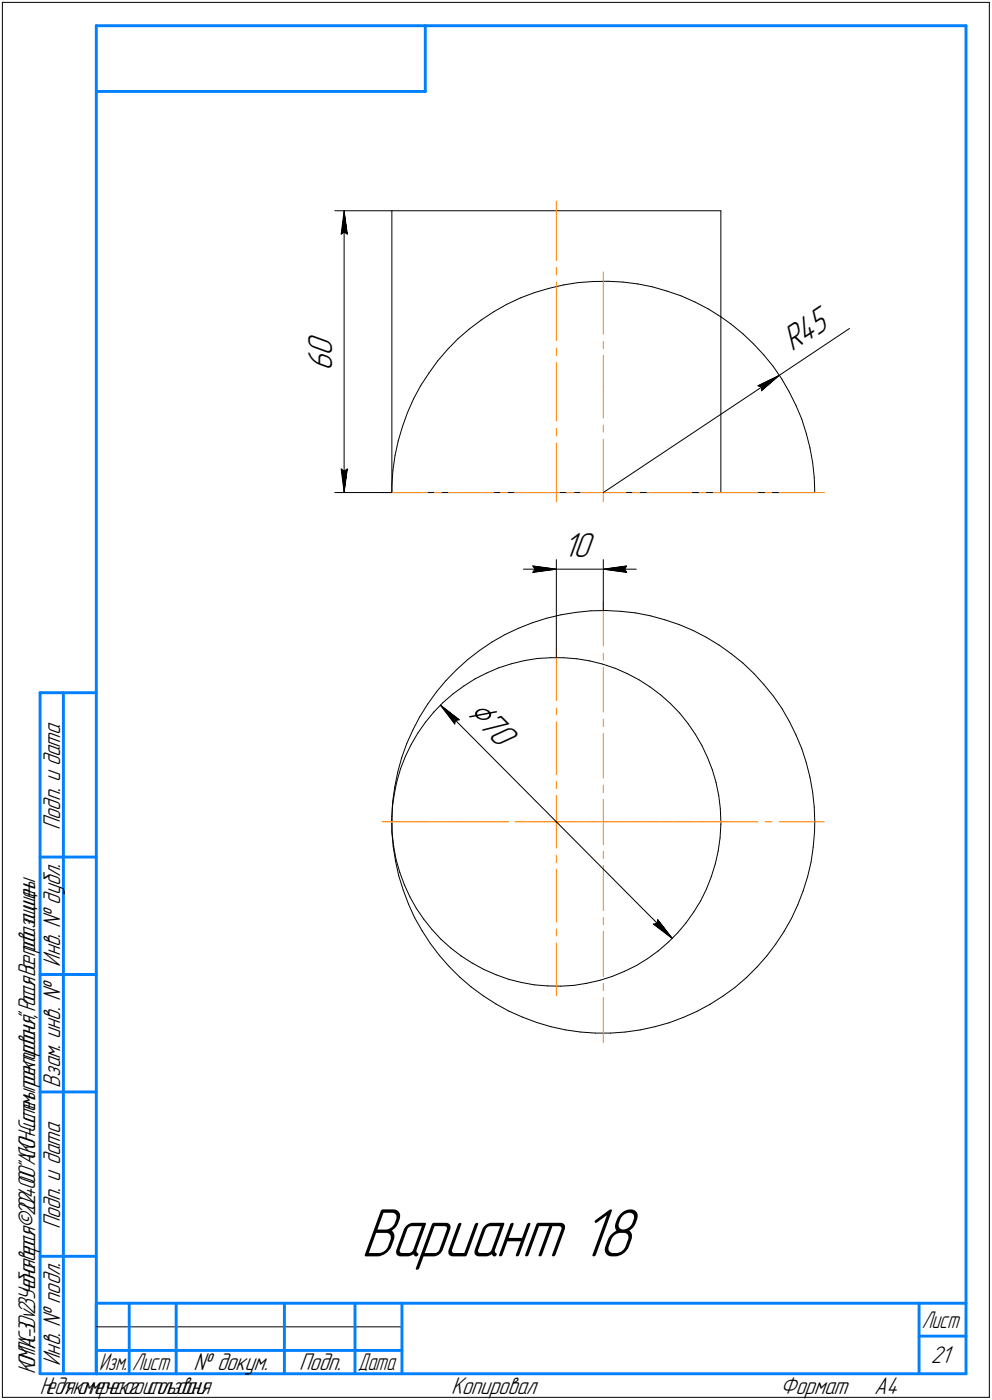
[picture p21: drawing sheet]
<svg xmlns="http://www.w3.org/2000/svg" width="211mm" height="298mm" viewBox="0 0 211 298" stroke-linecap="round" stroke-linejoin="round" font-family="sans-serif">
<defs><g id="words">
<text font-size="15.6" x="76.8" y="267.5">Вариант 18</text>
<text font-size="8.5" x="99.1" y="151.9" transform="rotate(45 99.1 151.9)">⌀70</text>
<g font-size="7.8">
<text x="70.7" y="75.8" transform="rotate(-90 70.7 75.8)">0</text>
<text x="168.5" y="75" transform="rotate(-34 168.5 75)">R45</text>
<text x="70.7" y="79" transform="rotate(-90 70.7 79)">6</text>
<text x="119.8" y="118.6">10</text>
</g>
<g font-size="5.5">
<text x="12.8" y="176.7" transform="rotate(-90 12.8 176.7)">Подп. и дата</text>
<text x="12.8" y="205.8" transform="rotate(-90 12.8 205.8)">Инв. № дубл.</text>
<text x="12.8" y="231.6" transform="rotate(-90 12.8 231.6)">Взам. инв. №</text>
<text x="12.8" y="261.7" transform="rotate(-90 12.8 261.7)">Подп. и дата</text>
<text x="12.8" y="290.8" transform="rotate(-90 12.8 290.8)">Инв. № подл.</text>
<text x="41.2" y="291.8">№ докум.</text>
<text x="63.6" y="291.8">Подп.</text>
<text x="198" y="290.3">21</text>
<text x="96" y="296.8">Копировал</text>
<text x="166" y="296.8">Формат</text>
<text x="186" y="296.8">A4</text>
</g>
<g font-size="5.4">
<text x="196.1" y="282.8">Лист</text>
<text x="7.5" y="292.5" transform="rotate(-90 7.5 292.5)">КОМПАС-3Dv23Учебнаяверсия©2024ООО&quot;АСКОН-Системыпроектирования&quot;,Россия.Всеправазащищены.</text>
<text x="21.1" y="291.8">Изм.</text>
<text x="28.1" y="291.8">Лист</text>
<text x="76.1" y="291.8">Дата</text>
<text x="8.5" y="296.7">Недлякоммерческогоиспользования</text>
</g>
</g></defs>
<g fill="none" stroke="#000" stroke-width=".21">
<path d="M.5 .5v297zM.5 .5h210zM210.5 .5v297zM71.2 44.9h12.2zM72.6 49.8l.6-.4zM73.2 44.9l.7 4.9zM73.2 49.4l.7 .4zM73.2 44.9l-.6 4.9zM73.2 44.9v60zM83.4 44.9h70zM83.4 44.9v60zM126.2 59.9h3.2z"/>
<path d="M129.4 59.9l3.1 .2zM153.4 44.9v22.6zM91.3 79.4l-1.8 2.7zM93.1 76.8l-1.8 2.6zM95.2 74.4l-2.1 2.4zM97.4 72.1l2.5-2.1zM97.4 72.1l-2.2 2.3zM99.9 70l2.5-1.9zM102.4 68.1l2.6-1.7zM105 66.4l2.8-1.6zM107.8 64.8l2.9-1.4zM110.7 63.4l3-1.1z"/>
<path d="M113.7 62.3l3-.9zM116.7 61.4l3.1-.7zM119.8 60.7l3.2-.5zM123 60.2l3.2-.3zM132.5 60.1l3.2 .4zM135.7 60.5l3.1 .6zM138.8 61.1l3.1 .9zM141.9 62l3 1zM144.9 63l2.9 1.3zM147.8 64.3l2.9 1.5zM150.7 65.8l2.7 1.7zM153.4 67.5l2.2 1.5z"/>
<path d="M153.4 67.5v37.4zM155.6 69l2.4 2.1zM158 71.1l2.4 2.2zM160.4 73.3l2.1 2.3zM162.5 75.6l2 2.5zM164.5 78.1l1.8 2.6zM165.8 79.9l14.9-10zM72.6 99.9l.6 5zM72.6 99.9l.6 .5zM73.9 99.9l-.7 5zM84 97l-.4 3.1zM84.7 93.9l-.7 3.1z"/>
<path d="M85.6 90.8l-.9 3.1zM86.7 87.8l-1.1 3zM88 84.9l-1.3 2.9zM89.5 82.1l-1.5 2.8zM161.3 82.1l.8 .3zM161.3 82.1l4.5-2.2zM162 83.2l3.8-3.3zM162.1 82.4l-.1 .8zM166.3 80.7l1.6 2.8zM167.9 83.5l1.4 2.8zM169.3 86.3l1.3 2.9zM170.6 89.2l.9 3.1z"/>
<path d="M171.5 92.3l.8 3.1zM172.3 95.4l.6 3.1zM172.9 98.5l.3 3.2zM71.2 104.9h12.2zM73.2 100.4l.7-.5zM83.4 103.3v1.6zM83.4 104.9h70zM83.6 100.1l-.2 3.2zM118.4 119.2v20.8zM128.4 119.2v10.8zM128.4 104.9l37.4-25zM153.4 104.9h19.9z"/>
<path d="M173.2 101.7l.1 3.2zM102 138.5l2.6-1.8zM104.6 136.7l2.8-1.6zM107.4 135.1l2.9-1.3zM110.3 133.8l3-1.2zM111.4 121.2h7zM113.3 132.6l3-1zM113.3 120.5l5.1 .7zM113.3 120.5l.5 .7zM113.3 121.9l5.1-.7zM113.8 121.2l-.5 .7zM116.3 131.6l3.1-.7z"/>
<path d="M118.4 121.2h10zM119.4 130.9l3.1-.5zM122.5 130.4l3.2-.4zM125.7 130h3.2zM128.4 121.2l4.9 .7zM128.4 121.2l4.9-.7zM128.4 121.2h7zM128.9 130l3.2 .2zM132.1 130.2l3.1 .3zM132.9 121.2l.4 .7zM133.3 120.5l-.4 .7zM135.2 130.5l3.2 .6z"/>
<path d="M138.4 131.1l3 .9zM141.4 132l3.1 1zM144.5 133l2.9 1.2zM147.4 134.2l2.9 1.5zM150.3 135.7l2.7 1.6zM153 137.3l2.6 1.9zM155.6 139.2l2.4 2zM86.5 158.3l-1 3zM87.5 158.5l-1.3 2.5zM87.8 155.4l-1.3 2.9zM88.9 156.1l-1.4 2.4zM89.3 152.6l-1.5 2.8z"/>
<path d="M90.5 153.8l-1.6 2.3zM91 149.9l-1.7 2.7zM92.3 151.6l-1.8 2.2zM92.9 147.3l-1.9 2.6zM93.7 150.1l4 3.1zM93.7 150.1l3 4zM93.7 150.1l49.3 49.7zM94.3 149.6l2.1-1.9zM94.3 149.6l-2 2zM94.9 144.9l-2 2.4zM96.4 147.7l2.3-1.6zM96.9 153.4l.8-.2z"/>
<path d="M96.9 153.4l-.2 .7zM97.1 142.6l2.4-2.2zM97.1 142.6l-2.2 2.3zM98.7 146.1l2.3-1.5zM99.5 140.4l2.5-1.9zM101 144.6l2.5-1.3zM103.5 143.3l2.6-1.1zM106.1 142.2l2.7-.9zM108.8 141.3l2.7-.6zM111.5 140.7l2.8-.5zM114.3 140.2l2.8-.2zM117.1 140h2.8z"/>
<path d="M119.9 140l2.8 .3zM122.7 140.3l2.8 .4zM125.5 140.7l2.7 .7zM128.2 141.4l2.7 .9zM130.9 142.3l2.5 1.1zM133.4 143.4l2.5 1.3zM135.9 144.7l2.4 1.5zM138.3 146.2l2.2 1.7zM140.5 147.9l2.1 1.9zM142.6 149.8l2 2zM144.6 151.8l1.8 2.2zM146.4 154l1.5 2.4z"/>
<path d="M147.9 156.4l1.5 2.4zM149.4 158.8l1.1 2.5zM158 141.2l2.4 2.2zM160.4 143.4l2.1 2.3zM162.5 145.7l2 2.5zM164.5 148.2l1.8 2.6zM166.3 150.8l1.6 2.8zM167.9 153.6l1.4 2.9zM169.3 156.5l1.3 2.9zM170.6 159.4l.9 3zM83.4 174.7v2.8zM83.4 173.8v3.3z"/>
<path d="M83.4 177.1l.3 3.1zM83.4 177.5l.4 2.8zM83.5 171.9l-.1 2.8zM83.5 170.7l-.1 3.1zM83.9 169.1l-.4 2.8zM84 167.5l-.5 3.2zM84.4 166.3l-.5 2.8zM84.6 164.4l-.6 3.1zM85.2 163.6l-.8 2.7zM85.5 161.3l-.9 3.1zM86.2 161l-1 2.6zM150.5 161.3l1.1 2.6z"/>
<path d="M151.6 163.9l.7 2.7zM152.3 166.6l.6 2.8zM152.9 169.4l.3 2.8zM153.2 178.4l-.4 2.8zM153.2 172.2l.2 2.8zM153.4 175.6l-.2 2.8zM153.4 175v.6zM171.5 162.4l.8 3.1zM172.3 165.5l.6 3.2zM172.9 168.7l.3 3.1zM173.2 171.8l.1 3.2zM173.3 177.2l-.3 3.2z"/>
<path d="M173.3 175v2.2zM83.7 180.2l.5 3.2zM83.8 180.3l.5 2.7zM84.2 183.4l.6 3.1zM84.3 183l.8 2.8zM84.8 186.5l1 3zM85.1 185.8l.9 2.6zM85.8 189.5l1.1 3zM86 188.4l1.2 2.6zM86.9 192.5l1.3 2.9zM87.2 191l1.4 2.4zM88.2 195.4l1.6 2.8z"/>
<path d="M88.6 193.4l1.5 2.3zM89.8 198.2l1.8 2.7zM90.1 195.7l1.8 2.2zM91.9 197.9l1.9 2.1zM93.8 200l2.1 1.8zM139 196.8l4 3zM139 196.8l.8-.1zM139.9 195.8l-.1 .9zM139.9 195.8l3.1 4zM146 196.5l-1.8 2.1zM147.6 194.2l-1.6 2.3zM149.1 191.8l-1.5 2.4z"/>
<path d="M150.3 189.3l-1.2 2.5zM151.3 186.7l-1 2.6zM152.2 184l-.9 2.7zM152.8 181.2l-.6 2.8zM166.8 198.3l-1.8 2.7zM168.4 195.6l-1.6 2.7zM169.7 192.6l-1.3 3zM170.9 189.7l-1.2 2.9zM171.8 186.7l-.9 3zM172.6 183.6l-.8 3.1zM173 180.4l-.4 3.2zM91.6 200.9l1.9 2.5z"/>
<path d="M93.5 203.4l2.1 2.4zM95.6 205.8l2.2 2.3zM95.9 201.8l2.2 1.7zM97.8 208.1l2.4 2zM98.1 203.5l2.4 1.6zM100.2 210.1l2.6 1.9zM100.5 205.1l2.5 1.3zM102.8 212l2.7 1.8zM103 206.4l2.6 1.1zM105.5 213.8l2.8 1.5zM105.6 207.5l2.6 1zM108.2 208.5l2.7 .7z"/>
<path d="M108.3 215.3l2.9 1.3zM110.9 209.2l2.8 .5zM111.2 216.6l3 1.1zM113.7 209.7l2.7 .2zM114.2 217.7l3 .9zM116.4 209.9l2.9 .1zM117.2 218.6l3.1 .7zM119.3 210l2.8-.2zM120.3 219.3l3.2 .4zM122.1 209.8l2.8-.4zM123.5 219.7l3.2 .3zM124.9 209.4l2.7-.7z"/>
<path d="M126.7 220h3.2zM127.6 208.7l2.7-.8zM129.9 220l3.1-.3zM130.3 207.9l2.6-1.1zM132.9 206.8l2.5-1.2zM133 219.7l3.2-.4zM135.4 205.6l2.4-1.5zM136.2 219.3l3.1-.7zM137.8 204.1l2.2-1.6zM139.3 218.6l3.1-.8zM140 202.5l2.2-1.9zM142.2 200.6l2-2z"/>
<path d="M142.4 217.8l2.9-1.2zM145.3 216.6l3-1.3zM148.3 215.3l2.8-1.5zM151.1 213.8l2.7-1.7zM153.8 212.1l2.6-1.8zM156.4 210.3l2.4-2.1zM158.8 208.2l2.2-2.3zM163.1 203.5l-2.1 2.4zM165 201l-1.9 2.5zM.5 297.5h210zM20.5 282.5h65z"/>
</g>
<g fill="none" stroke="#ff8000" stroke-width=".21">
<path d="M118.4 42.8v12.6zM118.4 56.9v1.6zM128.4 57.9v13.3zM118.4 60v12.5zM118.4 74.1v1.6zM118.4 77.2v12.5zM128.4 72.7v1.5zM128.4 75.7v6.7zM118.4 91.2v1.7zM118.4 94.3v12.5zM128.4 93.5v13.3zM128.4 90.5v1.5z"/>
<path d="M128.4 82.4v6.6zM81.3 104.9h9.6zM92.4 104.9h1.5zM95.4 104.9h9.6zM106.5 104.9h1.5zM109.5 104.9h9.5zM120.6 104.9h1.5zM123.6 104.9h4.8zM128.4 104.9h4.8zM134.6 104.9h1.5zM137.6 104.9h9.6zM148.7 104.9h1.5z"/>
<path d="M151.7 104.9h9.6zM162.8 104.9h1.5zM165.8 104.9h9.6zM118.4 138v11.2zM128.4 128v9.6zM128.4 139.1v1.4zM118.4 150.7v1.5zM118.4 153.7v11.2zM128.4 142.1v9.5zM128.4 153.1v1.6zM128.4 156.1v9.6zM81.3 175h9.6z"/>
<path d="M81.3 175h11.3zM92.4 175h1.5zM94 175h1.6zM95.4 175h9.6zM97 175h11.3zM106.5 175h1.5zM109.5 175h9.5zM109.7 175h1.6zM112.8 175h5.6zM118.4 175h5.6zM118.4 175v5.6zM118.4 166.4v1.5z"/>
<path d="M118.4 169.4v5.6zM120.6 175h1.5zM123.6 175h4.8zM125.5 175h1.4zM128.4 175h4.8zM128.4 175v4.8zM128.4 167.2v1.5zM128.4 170.2v4.8zM128.5 175h11.1zM134.6 175h1.5zM137.6 175h9.6zM141.2 175h1.4z"/>
<path d="M144.2 175h11.1zM148.7 175h1.5zM151.7 175h9.6zM162.8 175h1.5zM165.8 175h9.6zM118.4 197.8v1.5zM118.4 185.1v11.2zM118.4 182.1v1.5zM128.4 198.3v9.6zM128.4 195.4v1.4zM128.4 184.3v9.5zM128.4 181.3v1.5z"/>
<path d="M118.4 200.8v11.2zM128.4 212.4v9.6zM128.4 209.4v1.5z"/>
</g>
<g fill="#fff" stroke="#fff" stroke-width=".21">
<path d="M165.5 80h.3zM165.2 80h.5zM164.9 80.1h.8zM164.5 80.2h1.2zM164.3 80.2h1.3zM163.9 80.3h1.7zM163.8 80.3h1.8zM163.7 80.4h1.8zM163.6 80.4h1.8zM163.5 80.5h1.9zM163.4 80.5h2zM163.2 80.6h2.1zM163.1 80.7h2.2zM163 80.7h2.3zM162.9 80.8h2.3zM162.8 80.8h2.4zM162.7 80.9h2.5zM162.6 80.9h2.5zM162.4 81h2.7zM162.3 81.1h2.7zM162.2 81.1h2.8zM162.1 81.2h2.9zM162 81.2h2.9zM161.9 81.3h3zM161.8 81.3h3.1zM161.7 81.4h3.1zM161.5 81.4h3.3zM161.4 81.5h3.3zM161.3 81.6h3.3zM161.2 81.6h3.4zM161.1 81.7h3.4zM161 81.7h3.5zM160.9 81.8h3.5zM160.8 81.8h3.6zM160.6 81.9h3.7zM160.5 82h3.7zM160.6 82h3.5zM160.6 82.1h3.5zM160.6 82.1h3.4zM160.7 82.2h3.3zM160.8 82.2h3.1zM160.8 82.3h3.1zM160.8 82.4h2.9zM160.9 82.4h2.8zM160.9 82.5h2.7zM160.9 82.5h2.7zM161 82.6h2.5zM161 82.6h2.5zM161 82.7h2.4zM161.1 82.7h2.2zM161.1 82.8h2.1zM161.1 82.9h2.1zM161.2 82.9h1.9zM161.2 83h1.9zM161.3 83h1.7zM161.3 83.1h1.7zM161.3 83.1h1.6zM161.4 83.2h1.4zM161.4 83.3h1.3zM161.4 83.3h1.3zM161.5 83.4h1.1zM161.5 83.4h1.1zM161.5 83.5h1zM161.6 83.5h.8zM161.7 83.6h.6zM161.7 83.7h.6zM161.7 83.7h.5zM161.8 83.8h.4zM161.8 83.8h.3zM161.8 83.9h.3zM161.9 83.9h.1z"/>
<path d="M174.5 64.3h.1zM174.4 64.4h.2zM174.3 64.5h.4zM174.2 64.5h.5zM174.1 64.6h.7zM174.1 64.6h.7zM174 64.7h.8zM173.9 64.7h1zM173.8 64.8h1.1zM173.7 64.9h1.2zM173.6 64.9h1.4zM173.6 65h1.4zM173.5 65h1.5zM173.4 65.1h1.7zM173.3 65.1h1.8zM173.2 65.2h1.9zM173.1 65.2h2.1zM173.1 65.3h2.2zM172.9 65.4h2.4zM172.9 65.4h2.4zM172.8 65.5h2.6zM172.7 65.5h2.7zM172.6 65.6h2.8zM172.6 65.6h2.9zM172.4 65.7h3.1zM172.4 65.8h3.1zM172.3 65.8h3.3zM172.2 65.9h3.4zM172.1 65.9h3.6zM172 66h3.7zM171.9 66h3.8zM171.9 66.1h3.9zM171.8 66.2h4zM171.7 66.2h4.1zM171.6 66.3h4.3zM171.5 66.3h4.4zM171.4 66.4h4.6zM171.4 66.4h4.6zM171.3 66.5h4.8zM171.2 66.5h4.9zM171.1 66.6h5zM171 66.7h5.2zM170.9 66.7h5.3zM170.9 66.8h5.3zM170.7 66.8h5.6zM170.7 66.9h5.6zM170.6 66.9h5.7zM170.5 67h5.9zM170.4 67.1h6zM170.3 67.1h6.1zM170.2 67.2h6.3zM170.2 67.2h6.4zM170.1 67.3h6.5zM170 67.3h6.6zM170 67.4h6.7zM169.8 67.5h6.9zM169.8 67.5h6.9zM169.7 67.6h7.1zM169.6 67.6h7.2zM169.5 67.7h7.3zM169.4 67.7h7.5zM169.3 67.8h7.6zM169.3 67.8h7.7zM169.2 67.9h7.8zM169.1 68h7.9zM169 68h8.1zM168.9 68.1h8.2zM168.8 68.1h8.3zM168.8 68.2h8.4zM168.7 68.2h8.5zM168.6 68.3h8.7zM168.5 68.4h8.8zM168.4 68.4h8.9zM168.3 68.5h9.1zM168.3 68.5h9.1zM168.1 68.6h9.4zM168.1 68.6h9.4zM168 68.7h9.5zM167.9 68.7h9.7zM167.8 68.8h9.8zM167.8 68.9h9.8zM167.6 68.9h10.1zM167.6 69h10.1zM167.5 69h10.2zM167.4 69.1h10.4zM167.3 69.1h10.6zM167.2 69.2h10.7zM167.1 69.3h10.8zM167.1 69.3h10.9zM167 69.4h11zM166.9 69.4h11.1zM166.8 69.5h11.3zM166.7 69.5h11.4zM166.6 69.6h11.5zM166.6 69.7h11.6zM166.5 69.7h11.7zM166.4 69.8h11.9zM166.3 69.8h12zM166.2 69.9h12.1zM166.1 69.9h12.3zM166.1 70h12.3zM165.9 70h12.5zM165.9 70.1h12.6zM165.8 70.2h12.7zM165.7 70.2h12.8zM165.6 70.3h12.9zM165.6 70.3h12.8zM165.4 70.4h12.9zM165.5 70.4h12.7zM165.6 70.5h12.5zM165.6 70.6h12.4zM165.6 70.6h12.4zM165.7 70.7h12.2zM165.7 70.7h12.1zM165.7 70.8h12zM165.8 70.8h11.8zM165.8 70.9h11.7zM165.8 71h11.7zM165.9 71h11.4zM165.9 71.1h11.4zM165.9 71.1h11.3zM166 71.2h11.1zM166 71.2h11zM166.1 71.3h10.9zM166.1 71.3h10.7zM166.1 71.4h10.7zM166.2 71.5h10.5zM166.2 71.5h10.4zM166.2 71.6h10.3zM166.3 71.6h10.1zM166.3 71.7h10zM166.3 71.7h10zM166.4 71.8h9.8zM166.5 71.9h9.6zM166.5 71.9h9.5zM166.5 72h9.4zM166.6 72h9.2zM166.6 72.1h9.2zM166.6 72.1h9.1zM166.7 72.2h8.9zM166.7 72.2h8.8zM166.7 72.3h8.7zM166.8 72.4h8.5zM166.8 72.4h8.5zM166.8 72.5h8.3zM166.9 72.5h8.2zM166.9 72.6h8.1zM167 72.6h7.9zM167 72.7h7.8zM167 72.8h7.8zM167.1 72.8h7.5zM167.1 72.9h7.5zM167.1 72.9h7.4zM167.2 73h7.2zM167.2 73h7.1zM167.2 73.1h7zM167.3 73.2h6.8zM167.4 73.2h6.7zM167.4 73.3h6.6zM167.4 73.3h6.5zM167.5 73.4h6.3zM167.5 73.4h6.2zM167.5 73.5h6.1zM167.6 73.5h6zM167.6 73.6h5.9zM167.6 73.7h5.8zM167.7 73.7h5.6zM167.7 73.8h5.5zM167.8 73.8h5.3zM167.8 73.9h5.3zM167.8 73.9h5.1zM167.9 74h5zM167.9 74.1h4.9zM167.9 74.1h4.8zM168 74.2h4.6zM168 74.2h4.6zM168 74.3h4.4zM168.1 74.3h4.3zM168.1 74.4h4.2zM168.1 74.5h4.1zM168.2 74.5h3.9zM168.3 74.6h3.7zM168.3 74.6h3.6zM168.3 74.7h3.6zM168.4 74.7h3.4zM168.4 74.8h3.3zM168.4 74.8h3.2zM168.5 74.9h3zM168.5 75h2.9zM168.5 75h2.9zM168.6 75.1h2.7zM168.6 75.1h2.6zM168.7 75.2h2.4zM168.7 75.2h2.3zM168.7 75.3h2.2zM168.8 75.4h2.1zM168.8 75.4h1.9zM168.8 75.5h1.9zM168.9 75.5h1.7zM168.9 75.6h1.6zM168.9 75.6h1.5zM169 75.7h1.3zM169.1 75.7h1.1zM169.1 75.8h1.1zM169.1 75.9h1zM169.2 75.9h.8zM169.2 76h.7zM169.2 76h.6zM169.3 76.1h.4zM169.3 76.1h.4zM169.3 76.2h.3zM169.4 76.3h.1z"/>
<path d="M65.1 70.8h7.1zM65.1 70.8h7.1zM65.1 70.9h7.1zM65.1 71h7.1zM65.1 71h7.1zM65.1 71.1h7.1zM65.1 71.1h7.1zM65.1 71.2h7.1zM65.1 71.2h7.1zM65.1 71.3h7.1zM65.1 71.3h7.1zM65.1 71.4h7.1zM65.1 71.5h7.1zM65.1 71.5h7.1zM65.1 71.6h7.1zM65.1 71.6h7.1zM65.1 71.7h7.1zM65.1 71.7h7.1zM65.1 71.8h7.1zM65.1 71.9h7.1zM65.1 71.9h7.1zM65.1 72h7.1zM65.1 72h7.1zM65.1 72.1h7.1zM65.1 72.1h7.1zM65.1 72.2h7.1zM65.1 72.2h7.1zM65.1 72.3h7.1zM65.1 72.4h7.1zM65.1 72.4h7.1zM65.1 72.5h7.1zM65.1 72.5h7.1zM65.1 72.6h7.1zM65.1 72.6h7.1zM65.1 72.7h7.1zM65.1 72.8h7.1zM65.1 72.8h7.1zM65.1 72.9h7.1zM65.1 72.9h7.1zM65.1 73h7.1zM65.1 73h7.1zM65.1 73.1h7.1zM65.1 73.2h7.1zM65.1 73.2h7.1zM65.1 73.3h7.1zM65.1 73.3h7.1zM65.1 73.4h7.1zM65.1 73.4h7.1zM65.1 73.5h7.1zM65.1 73.5h7.1zM65.1 73.6h7.1zM65.1 73.7h7.1zM65.1 73.7h7.1zM65.1 73.8h7.1zM65.1 73.8h7.1zM65.1 73.9h7.1zM65.1 73.9h7.1zM65.1 74h7.1zM65.1 74.1h7.1zM65.1 74.1h7.1zM65.1 74.2h7.1zM65.1 74.2h7.1zM65.1 74.3h7.1zM65.1 74.3h7.1zM65.1 74.4h7.1zM65.1 74.5h7.1zM65.1 74.5h7.1zM65.1 74.6h7.1zM65.1 74.6h7.1zM65.1 74.7h7.1zM65.1 74.7h7.1zM65.1 74.8h7.1zM65.1 74.8h7.1zM65.1 74.9h7.1zM65.1 75h7.1zM65.1 75h7.1zM65.1 75.1h7.1zM65.1 75.1h7.1zM65.1 75.2h7.1zM65.1 75.2h7.1zM65.1 75.3h7.1zM65.1 75.4h7.1zM65.1 75.4h7.1zM65.1 75.5h7.1zM65.1 75.5h7.1zM65.1 75.6h7.1zM65.1 75.6h7.1zM65.1 75.7h7.1zM65.1 75.7h7.1zM65.1 75.8h7.1zM65.1 75.9h7.1zM65.1 75.9h7.1zM65.1 76h7.1zM65.1 76h7.1zM65.1 76.1h7.1zM65.1 76.1h7.1zM65.1 76.2h7.1zM65.1 76.3h7.1zM65.1 76.3h7.1zM65.1 76.4h7.1zM65.1 76.4h7.1zM65.1 76.5h7.1zM65.1 76.5h7.1zM65.1 76.6h7.1zM65.1 76.7h7.1zM65.1 76.7h7.1zM65.1 76.8h7.1zM65.1 76.8h7.1zM65.1 76.9h7.1zM65.1 76.9h7.1zM65.1 77h7.1zM65.1 77h7.1zM65.1 77.1h7.1zM65.1 77.2h7.1zM65.1 77.2h7.1zM65.1 77.3h7.1zM65.1 77.3h7.1zM65.1 77.4h7.1zM65.1 77.4h7.1zM65.1 77.5h7.1zM65.1 77.6h7.1zM65.1 77.6h7.1zM65.1 77.7h7.1zM65.1 77.7h7.1zM65.1 77.8h7.1zM65.1 77.8h7.1zM65.1 77.9h7.1zM65.1 77.9h7.1zM65.1 78h7.1zM65.1 78.1h7.1zM65.1 78.1h7.1zM65.1 78.2h7.1zM65.1 78.2h7.1zM65.1 78.3h7.1zM65.1 78.3h7.1zM65.1 78.4h7.1zM65.1 78.5h7.1zM65.1 78.5h7.1zM65.1 78.6h7.1zM65.1 78.6h7.1zM65.1 78.7h7.1zM65.1 78.7h7.1zM65.1 78.8h7.1zM65.1 78.9h7.1zM65.1 78.9h7.1z"/>
<path d="M72 99.3h2.5zM72.1 99.4h2.4zM72.1 99.5h2.4zM72.1 99.5h2.4zM72.1 99.6h2.4zM72.1 99.6h2.4zM72.1 99.7h2.4zM72.1 99.7h2.4zM72.1 99.8h2.4zM72.1 99.9h2.3zM72.1 99.9h2.3zM72.1 100h2.3zM72.1 100h2.3zM72.1 100.1h2.3zM72.1 100.1h2.3zM72.1 100.2h2.3zM72.1 100.2h2.3zM72.2 100.3h2.1zM72.2 100.4h2.1zM72.2 100.4h2.1zM72.2 100.5h2.1zM72.2 100.5h2.1zM72.2 100.6h2.1zM72.2 100.6h2.1zM72.2 100.7h2.1zM72.2 100.8h2.1zM72.2 100.8h2.1zM72.2 100.9h2.1zM72.2 100.9h2.1zM72.2 101h2.1zM72.2 101h2.1zM72.2 101.1h2.1zM72.2 101.1h2.1zM72.2 101.2h2zM72.3 101.3h1.9zM72.3 101.3h1.9zM72.3 101.4h1.9zM72.3 101.4h1.9zM72.3 101.5h1.9zM72.3 101.5h1.9zM72.3 101.6h1.9zM72.3 101.7h1.9zM72.4 101.7h1.8zM72.4 101.8h1.8zM72.4 101.8h1.8zM72.4 101.9h1.8zM72.4 101.9h1.8zM72.4 102h1.8zM72.4 102.1h1.8zM72.4 102.1h1.8zM72.4 102.2h1.7zM72.4 102.2h1.7zM72.4 102.3h1.7zM72.4 102.3h1.7zM72.4 102.4h1.7zM72.4 102.4h1.7zM72.4 102.5h1.7zM72.4 102.6h1.7zM72.5 102.6h1.6zM72.5 102.7h1.6zM72.5 102.7h1.6zM72.5 102.8h1.6zM72.5 102.8h1.6zM72.5 102.9h1.6zM72.5 103h1.6zM72.5 103h1.6zM72.5 103.1h1.5zM72.5 103.1h1.5zM72.5 103.2h1.5zM72.6 103.2h1.3zM72.6 103.3h1.3zM72.6 103.3h1.3zM72.6 103.4h1.3zM72.6 103.5h1.2zM72.7 103.5h1.1zM72.7 103.6h1.1zM72.8 103.6h1zM72.8 103.7h1zM72.8 103.7h.9zM72.8 103.8h.9zM72.8 103.9h.9zM72.9 103.9h.8zM72.9 104h.7zM72.9 104h.7zM72.9 104.1h.7zM72.9 104.1h.6zM73 104.2h.5zM73 104.3h.5zM73 104.3h.5zM73 104.4h.4zM73 104.4h.4zM73.1 104.5h.3zM73.1 104.5h.3zM73.1 104.6h.3zM73.2 104.6h.1zM73.2 104.7h.1z"/>
<path d="M73.2 45h.1zM73.2 45.1h.1zM73.1 45.2h.3zM73.1 45.2h.3zM73.1 45.3h.3zM73 45.3h.4zM73 45.4h.5zM73 45.4h.5zM73 45.5h.5zM72.9 45.6h.6zM72.9 45.6h.6zM72.9 45.7h.7zM72.9 45.7h.7zM72.9 45.8h.8zM72.8 45.8h.9zM72.8 45.9h.9zM72.8 45.9h.9zM72.8 46h1zM72.8 46.1h1zM72.7 46.1h1.1zM72.7 46.2h1.1zM72.6 46.2h1.2zM72.6 46.3h1.3zM72.6 46.3h1.3zM72.6 46.4h1.3zM72.6 46.5h1.3zM72.5 46.5h1.5zM72.5 46.6h1.5zM72.5 46.6h1.5zM72.5 46.7h1.6zM72.5 46.7h1.6zM72.5 46.8h1.6zM72.5 46.8h1.6zM72.5 46.9h1.6zM72.5 47h1.6zM72.5 47h1.6zM72.5 47.1h1.6zM72.4 47.1h1.7zM72.4 47.2h1.7zM72.4 47.2h1.7zM72.4 47.3h1.7zM72.4 47.4h1.7zM72.4 47.4h1.7zM72.4 47.5h1.7zM72.4 47.5h1.7zM72.4 47.6h1.8zM72.4 47.6h1.8zM72.4 47.7h1.8zM72.4 47.8h1.8zM72.4 47.8h1.8zM72.4 47.9h1.8zM72.4 47.9h1.8zM72.4 48h1.8zM72.3 48h1.9zM72.3 48.1h1.9zM72.3 48.1h1.9zM72.3 48.2h1.9zM72.3 48.3h1.9zM72.3 48.3h1.9zM72.3 48.4h1.9zM72.3 48.4h1.9zM72.2 48.5h2zM72.2 48.5h2.1zM72.2 48.6h2.1zM72.2 48.7h2.1zM72.2 48.7h2.1zM72.2 48.8h2.1zM72.2 48.8h2.1zM72.2 48.9h2.1zM72.2 48.9h2.1zM72.2 49h2.1zM72.2 49.1h2.1zM72.2 49.1h2.1zM72.2 49.2h2.1zM72.2 49.2h2.1zM72.2 49.3h2.1zM72.2 49.3h2.1zM72.2 49.4h2.1zM72.1 49.4h2.3zM72.1 49.5h2.3zM72.1 49.6h2.3zM72.1 49.6h2.3zM72.1 49.7h2.3zM72.1 49.7h2.3zM72.1 49.8h2.3zM72.1 49.8h2.3zM72.1 49.9h2.4zM72.1 50h2.4zM72.1 50h2.4zM72.1 50.1h2.4zM72.1 50.1h2.4zM72.1 50.2h2.4zM72.1 50.2h2.4zM72.1 50.3h2.4z"/>
<path d="M139.9 195.1h.1zM139.9 195.2h.2zM139.8 195.2h.4zM139.8 195.3h.4zM139.7 195.4h.5zM139.6 195.4h.7zM139.6 195.5h.7zM139.5 195.5h.9zM139.5 195.6h.9zM139.4 195.6h1zM139.4 195.7h1.1zM139.3 195.7h1.2zM139.2 195.8h1.4zM139.2 195.9h1.4zM139.1 195.9h1.6zM139.1 196h1.6zM139 196h1.8zM139 196.1h1.8zM138.9 196.1h1.9zM138.9 196.2h2zM138.8 196.3h2.1zM138.7 196.3h2.3zM138.7 196.4h2.3zM138.6 196.4h2.5zM138.6 196.5h2.5zM138.5 196.5h2.7zM138.5 196.6h2.7zM138.4 196.7h2.8zM138.3 196.7h3zM138.2 196.8h3.1zM138.3 196.8h3zM138.4 196.9h3zM138.5 196.9h2.9zM138.6 197h2.9zM138.6 197h3zM138.7 197.1h2.9zM138.8 197.2h2.8zM138.9 197.2h2.8zM138.9 197.3h2.8zM139 197.3h2.7zM139.1 197.4h2.7zM139.1 197.4h2.7zM139.2 197.5h2.7zM139.3 197.6h2.7zM139.4 197.6h2.6zM139.4 197.7h2.6zM139.5 197.7h2.6zM139.6 197.8h2.5zM139.6 197.8h2.5zM139.7 197.9h2.5zM139.8 198h2.4zM139.9 198h2.4zM139.9 198.1h2.4zM140 198.1h2.4zM140.1 198.2h2.3zM140.2 198.2h2.2zM140.2 198.3h2.2zM140.3 198.3h2.2zM140.4 198.4h2.1zM140.4 198.5h2.1zM140.5 198.5h2zM140.6 198.6h1.9zM140.7 198.6h1.9zM140.7 198.7h1.9zM140.8 198.7h1.8zM140.9 198.8h1.7zM140.9 198.9h1.7zM141.1 198.9h1.6zM141.1 199h1.6zM141.2 199h1.5zM141.2 199.1h1.5zM141.4 199.1h1.3zM141.5 199.2h1.3zM141.7 199.2h1.1zM141.8 199.3h1.1zM142 199.4h.9zM142.1 199.4h.8zM142.2 199.5h.7zM142.4 199.5h.5zM142.5 199.6h.5zM142.6 199.6h.4zM142.8 199.7h.2zM142.9 199.8h.1z"/>
<path d="M93.8 150.2h.1zM93.8 150.3h.2zM93.8 150.3h.3zM93.8 150.4h.5zM93.9 150.4h.5zM93.9 150.5h.6zM93.9 150.5h.8zM93.9 150.6h.9zM93.9 150.7h1zM94 150.7h1.1zM94 150.8h1.2zM94 150.8h1.3zM94 150.9h1.4zM94 150.9h1.6zM94.1 151h1.5zM94.1 151h1.6zM94.1 151.1h1.7zM94.1 151.2h1.7zM94.1 151.2h1.8zM94.2 151.3h1.8zM94.2 151.3h1.9zM94.2 151.4h1.9zM94.3 151.4h1.9zM94.3 151.5h2zM94.3 151.6h2.1zM94.3 151.6h2.1zM94.3 151.7h2.2zM94.4 151.7h2.2zM94.4 151.8h2.2zM94.4 151.8h2.3zM94.4 151.9h2.4zM94.4 151.9h2.5zM94.5 152h2.4zM94.5 152.1h2.5zM94.6 152.1h2.5zM94.7 152.2h2.4zM94.7 152.2h2.6zM94.7 152.3h2.6zM94.8 152.3h2.6zM94.8 152.4h2.6zM94.8 152.5h2.7zM94.9 152.5h2.7zM94.9 152.6h2.7zM95 152.6h2.8zM95 152.7h2.8zM95.1 152.7h2.8zM95.1 152.8h2.8zM95.2 152.9h2.8zM95.2 152.9h2.9zM95.2 153h3zM95.3 153h3zM95.3 153.1h3zM95.3 153.1h3.1zM95.4 153.2h3zM95.4 153.2h3zM95.5 153.3h2.8zM95.5 153.4h2.8zM95.6 153.4h2.6zM95.6 153.5h2.6zM95.7 153.5h2.4zM95.7 153.6h2.3zM95.7 153.6h2.3zM95.8 153.7h2.1zM95.8 153.8h2.1zM95.8 153.8h2zM95.9 153.9h1.9zM96 153.9h1.7zM96 154h1.6zM96 154h1.6zM96.1 154.1h1.4zM96.1 154.1h1.4zM96.2 154.2h1.2zM96.2 154.3h1.2zM96.2 154.3h1.1zM96.3 154.4h1zM96.4 154.4h.8zM96.4 154.5h.7zM96.4 154.5h.7zM96.5 154.6h.5zM96.5 154.7h.5zM96.5 154.7h.4zM96.6 154.8h.3zM96.6 154.8h.2z"/>
<path d="M103.1 148h.1zM103 148.1h.2zM103 148.1h.3zM102.9 148.2h.4zM102.8 148.2h.6zM102.8 148.3h.7zM102.7 148.3h.8zM102.7 148.4h.9zM102.6 148.4h1zM102.6 148.5h1.1zM102.5 148.6h1.2zM102.4 148.6h1.4zM102.4 148.7h1.5zM102.3 148.7h1.6zM102.3 148.8h1.7zM102.2 148.8h1.8zM102.2 148.9h1.9zM102.1 149h2zM102.1 149h2.1zM102 149.1h2.3zM101.9 149.1h2.4zM101.9 149.2h2.5zM101.8 149.2h2.6zM101.8 149.3h2.7zM101.7 149.4h2.8zM101.7 149.4h2.9zM101.6 149.5h3zM101.5 149.5h3.2zM101.5 149.6h3.3zM101.4 149.6h3.4zM101.4 149.7h3.5zM101.3 149.7h3.6zM101.3 149.8h3.7zM101.2 149.9h3.8zM101.1 149.9h4zM101.1 150h4.1zM101 150h4.2zM101 150.1h4.3zM100.9 150.1h4.4zM100.9 150.2h4.5zM100.8 150.3h4.6zM100.8 150.3h4.7zM100.7 150.4h4.9zM100.6 150.4h5zM100.6 150.5h5.1zM100.5 150.5h5.2zM100.5 150.6h5.3zM100.4 150.7h5.4zM100.4 150.7h5.5zM100.3 150.8h5.6zM100.2 150.8h5.8zM100.2 150.9h5.9zM100.1 150.9h6zM100.1 151h6.1zM100 151h6.2zM100 151.1h6.3zM99.9 151.2h6.4zM99.9 151.2h6.5zM99.8 151.3h6.7zM99.7 151.3h6.8zM99.7 151.4h6.9zM99.6 151.4h7zM99.6 151.5h7.1zM99.5 151.6h7.2zM99.5 151.6h7.3zM99.4 151.7h7.4zM99.3 151.7h7.6zM99.3 151.8h7.7zM99.2 151.8h7.8zM99.2 151.9h7.9zM99.1 151.9h8zM99.1 152h8.1zM99 152.1h8.2zM98.9 152.1h8.4zM98.9 152.2h8.5zM98.8 152.2h8.6zM98.8 152.3h8.7zM98.7 152.3h8.8zM98.7 152.4h8.9zM98.6 152.5h9zM98.6 152.5h9.1zM98.5 152.6h9.3zM98.4 152.6h9.4zM98.4 152.7h9.5zM98.3 152.7h9.6zM98.3 152.8h9.7zM98.2 152.9h9.8zM98.2 152.9h9.9zM98.1 153h10zM98 153h10.2zM98 153.1h10.3zM98.1 153.1h10.2zM98.2 153.2h10.2zM98.2 153.2h10.2zM98.3 153.3h10.2zM98.3 153.4h10.2zM98.4 153.4h10.2zM98.4 153.5h10.3zM98.5 153.5h10.2zM98.6 153.6h10.2zM98.6 153.6h10.2zM98.7 153.7h10.2zM98.7 153.8h10.2zM98.8 153.8h10.2zM98.8 153.9h10.3zM98.9 153.9h10.2zM98.9 154h10.3zM99 154h10.2zM99.1 154.1h10.2zM99.1 154.1h10.2zM99.2 154.2h10.2zM99.2 154.3h10.2zM99.3 154.3h10.2zM99.3 154.4h10.3zM99.4 154.4h10.2zM99.5 154.5h10.2zM99.5 154.5h10.2zM99.6 154.6h10.2zM99.6 154.7h10.2zM99.7 154.7h10.2zM99.7 154.8h10.3zM99.8 154.8h10.2zM99.9 154.9h10.2zM99.9 154.9h10.2zM100 155h10.2zM100 155.1h10.2zM100.1 155.1h10.2zM100.1 155.2h10.2zM100.2 155.2h10.2zM100.2 155.3h10.3zM100.3 155.3h10.2zM100.4 155.4h10.2zM100.4 155.4h10.2zM100.5 155.5h10.2zM100.5 155.6h10.2zM100.6 155.6h10.2zM100.6 155.7h10.3zM100.7 155.7h10.2zM100.8 155.8h10.2zM100.8 155.8h10.2zM100.9 155.9h10.2zM100.9 156h10.2zM101 156h10.2zM101 156.1h10.3zM101.1 156.1h10.2zM101.1 156.2h10.2zM101.2 156.2h10.1zM101.3 156.3h9.9zM101.3 156.4h9.8zM101.4 156.4h9.7zM101.4 156.5h9.6zM101.5 156.5h9.5zM101.5 156.6h9.4zM101.6 156.6h9.3zM101.7 156.7h9.1zM101.7 156.7h9zM101.8 156.8h8.9zM101.8 156.9h8.8zM101.9 156.9h8.7zM101.9 157h8.6zM102 157h8.5zM102.1 157.1h8.3zM102.1 157.1h8.2zM102.2 157.2h8.1zM102.2 157.3h8zM102.3 157.3h7.9zM102.3 157.4h7.8zM102.4 157.4h7.7zM102.4 157.5h7.6zM102.5 157.5h7.5zM102.6 157.6h7.3zM102.6 157.6h7.2zM102.7 157.7h7.1zM102.7 157.8h7zM102.8 157.8h6.9zM102.8 157.9h6.8zM102.9 157.9h6.7zM103 158h6.5zM103 158h6.4zM103.1 158.1h6.3zM103.1 158.2h6.2zM103.2 158.2h6.1zM103.2 158.3h6zM103.3 158.3h5.9zM103.3 158.4h5.8zM103.4 158.4h5.7zM103.5 158.5h5.5zM103.5 158.6h5.4zM103.6 158.6h5.3zM103.6 158.7h5.2zM103.7 158.7h5.1zM103.7 158.8h5zM103.8 158.8h4.9zM103.9 158.9h4.7zM103.9 158.9h4.6zM104 159h4.5zM104 159.1h4.4zM104.1 159.1h4.3zM104.1 159.2h4.2zM104.2 159.2h4.1zM104.3 159.3h3.9zM104.3 159.3h3.8zM104.4 159.4h3.7zM104.4 159.5h3.6zM104.5 159.5h3.5zM104.5 159.6h3.4zM104.6 159.6h3.3zM104.6 159.7h3.2zM104.7 159.7h3.1zM104.8 159.8h2.9zM104.8 159.9h2.8zM104.9 159.9h2.7zM104.9 160h2.6zM105 160h2.5zM105 160.1h2.4zM105.1 160.1h2.3zM105.2 160.2h2.1zM105.2 160.2h2zM105.3 160.3h1.9zM105.3 160.4h1.8zM105.4 160.4h1.7zM105.4 160.5h1.6zM105.5 160.5h1.5zM105.6 160.6h1.3zM105.6 160.6h1.2zM105.7 160.7h1.1zM105.7 160.8h1zM105.8 160.8h.9zM105.8 160.9h.8zM105.9 160.9h.7zM105.9 161h.6zM106 161h.5zM106.1 161.1h.3zM106.1 161.1h.2zM106.2 161.2h.1z"/>
<path d="M119.8 113.1h7.1zM119.8 113.1h7.1zM119.8 113.2h7.1zM119.8 113.2h7.1zM119.8 113.3h7.1zM119.8 113.3h7.1zM119.8 113.4h7.1zM119.8 113.5h7.1zM119.8 113.5h7.1zM119.8 113.6h7.1zM119.8 113.6h7.1zM119.8 113.7h7.1zM119.8 113.7h7.1zM119.8 113.8h7.1zM119.8 113.8h7.1zM119.8 113.9h7.1zM119.8 114h7.1zM119.8 114h7.1zM119.8 114.1h7.1zM119.8 114.1h7.1zM119.8 114.2h7.1zM119.8 114.2h7.1zM119.8 114.3h7.1zM119.8 114.4h7.1zM119.8 114.4h7.1zM119.8 114.5h7.1zM119.8 114.5h7.1zM119.8 114.6h7.1zM119.8 114.6h7.1zM119.8 114.7h7.1zM119.8 114.8h7.1zM119.8 114.8h7.1zM119.8 114.9h7.1zM119.8 114.9h7.1zM119.8 115h7.1zM119.8 115h7.1zM119.8 115.1h7.1zM119.8 115.1h7.1zM119.8 115.2h7.1zM119.8 115.3h7.1zM119.8 115.3h7.1zM119.8 115.4h7.1zM119.8 115.4h7.1zM119.8 115.5h7.1zM119.8 115.5h7.1zM119.8 115.6h7.1zM119.8 115.7h7.1zM119.8 115.7h7.1zM119.8 115.8h7.1zM119.8 115.8h7.1zM119.8 115.9h7.1zM119.8 115.9h7.1zM119.8 116h7.1zM119.8 116h7.1zM119.8 116.1h7.1zM119.8 116.2h7.1zM119.8 116.2h7.1zM119.8 116.3h7.1zM119.8 116.3h7.1zM119.8 116.4h7.1zM119.8 116.4h7.1zM119.8 116.5h7.1zM119.8 116.6h7.1zM119.8 116.6h7.1zM119.8 116.7h7.1zM119.8 116.7h7.1zM119.8 116.8h7.1zM119.8 116.8h7.1zM119.8 116.9h7.1zM119.8 117h7.1zM119.8 117h7.1zM119.8 117.1h7.1zM119.8 117.1h7.1zM119.8 117.2h7.1zM119.8 117.2h7.1zM119.8 117.3h7.1zM119.8 117.3h7.1zM119.8 117.4h7.1zM119.8 117.5h7.1zM119.8 117.5h7.1zM119.8 117.6h7.1zM119.8 117.6h7.1zM119.8 117.7h7.1zM119.8 117.7h7.1zM119.8 117.8h7.1zM119.8 117.9h7.1zM119.8 117.9h7.1zM119.8 118h7.1zM119.8 118h7.1zM119.8 118.1h7.1zM119.8 118.1h7.1zM119.8 118.2h7.1zM119.8 118.3h7.1zM119.8 118.3h7.1zM119.8 118.4h7.1zM119.8 118.4h7.1zM119.8 118.5h7.1zM119.8 118.5h7.1zM119.8 118.6h7.1zM119.8 118.6h7.1zM119.8 118.7h7.1zM119.8 118.8h7.1zM119.8 118.8h7.1zM119.8 118.9h7.1zM119.8 118.9h7.1zM119.8 119h7.1zM119.8 119h7.1zM119.8 119.1h7.1zM119.8 119.2h7.1zM119.8 119.2h7.1zM119.8 119.3h7.1zM119.8 119.3h7.1zM119.8 119.4h7.1zM119.8 119.4h7.1zM119.8 119.5h7.1zM119.8 119.5h7.1zM119.8 119.6h7.1zM119.8 119.7h7.1zM119.8 119.7h7.1zM119.8 119.8h7.1zM119.8 119.8h7.1zM119.8 119.9h7.1zM119.8 119.9h7.1zM119.8 120h7.1zM119.8 120.1h7.1zM119.8 120.1h7.1z"/>
<path d="M112.8 120h.5zM112.8 120.1h.9zM112.8 120.1h1.3zM112.8 120.2h1.7zM112.8 120.2h2.1zM112.8 120.3h2.5zM112.8 120.3h3zM112.8 120.4h3.4zM112.8 120.5h3.8zM112.8 120.5h3.9zM112.8 120.6h4zM112.8 120.6h4.2zM112.8 120.7h4.3zM112.8 120.7h4.5zM112.8 120.8h4.6zM112.8 120.8h4.8zM112.8 120.9h4.9zM112.8 121h5.1zM112.8 121h5.2zM112.8 121.1h5.3zM112.8 121.1h5.5zM112.8 121.2h5.6zM112.8 121.2h5.5zM112.8 121.3h5.3zM112.8 121.4h5.2zM112.8 121.4h5.1zM112.8 121.5h4.9zM112.8 121.5h4.8zM112.8 121.6h4.6zM112.8 121.6h4.5zM112.8 121.7h4.3zM112.8 121.8h4.2zM112.8 121.8h4zM112.8 121.9h3.9zM112.8 121.9h3.8zM112.8 122h3.4zM112.8 122h3zM112.8 122.1h2.5zM112.8 122.1h2.1zM112.8 122.2h1.7zM112.8 122.3h1.3zM112.8 122.3h.9zM112.8 122.4h.5z"/>
<path d="M133.4 120h.4zM133 120.1h.8zM132.6 120.1h1.2zM132.2 120.2h1.6zM131.8 120.2h2zM131.4 120.3h2.4zM131 120.3h2.8zM130.6 120.4h3.2zM130.2 120.5h3.6zM130 120.5h3.8zM129.9 120.6h3.9zM129.8 120.6h4zM129.7 120.7h4.1zM129.5 120.7h4.3zM129.4 120.8h4.4zM129.2 120.8h4.6zM129.1 120.9h4.7zM128.9 121h4.9zM128.8 121h5zM128.6 121.1h5.2zM128.5 121.1h5.3zM128.4 121.2h5.4zM128.5 121.2h5.3zM128.6 121.3h5.2zM128.8 121.4h5zM128.9 121.4h4.9zM129.1 121.5h4.7zM129.2 121.5h4.6zM129.4 121.6h4.4zM129.5 121.6h4.3zM129.7 121.7h4.1zM129.8 121.8h4zM129.9 121.8h3.9zM130 121.9h3.8zM130.2 121.9h3.6zM130.6 122h3.2zM131 122h2.8zM131.4 122.1h2.4zM131.8 122.1h2zM132.2 122.2h1.6zM132.6 122.3h1.2zM133 122.3h.8zM133.4 122.4h.4z"/>
<path d="M76.8 256.3h60.5zM76.8 256.4h60.5zM76.8 256.4h60.5zM76.8 256.5h60.5zM76.8 256.5h60.5zM76.8 256.6h60.5zM76.8 256.7h60.5zM76.8 256.7h60.5zM76.8 256.8h60.5zM76.8 256.8h60.5zM76.8 256.9h60.5zM76.8 256.9h60.5zM76.8 257h60.5zM76.8 257h60.5zM76.8 257.1h60.5zM76.8 257.2h60.5zM76.8 257.2h60.5zM76.8 257.3h60.5zM76.8 257.3h60.5zM76.8 257.4h60.5zM76.8 257.4h60.5zM76.8 257.5h60.5zM76.8 257.6h60.5zM76.8 257.6h60.5zM76.8 257.7h60.5zM76.8 257.7h60.5zM76.8 257.8h60.5zM76.8 257.8h60.5zM76.8 257.9h60.5zM76.8 258h60.5zM76.8 258h60.5zM76.8 258.1h60.5zM76.8 258.1h60.5zM76.8 258.2h60.5zM76.8 258.2h60.5zM76.8 258.3h60.5zM76.8 258.3h60.5zM76.8 258.4h60.5zM76.8 258.5h60.5zM76.8 258.5h60.5zM76.8 258.6h60.5zM76.8 258.6h60.5zM76.8 258.7h60.5zM76.8 258.7h60.5zM76.8 258.8h60.5zM76.8 258.9h60.5zM76.8 258.9h60.5zM76.8 259h60.5zM76.8 259h60.5zM76.8 259.1h60.5zM76.8 259.1h60.5zM76.8 259.2h60.5zM76.8 259.2h60.5zM76.8 259.3h60.5zM76.8 259.4h60.5zM76.8 259.4h60.5zM76.8 259.5h60.5zM76.8 259.5h60.5zM76.8 259.6h60.5zM76.8 259.6h60.5zM76.8 259.7h60.5zM76.8 259.8h60.5zM76.8 259.8h60.5zM76.8 259.9h60.5zM76.8 259.9h60.5zM76.8 260h60.5zM76.8 260h60.5zM76.8 260.1h60.5zM76.8 260.2h60.5zM76.8 260.2h60.5zM76.8 260.3h60.5zM76.8 260.3h60.5zM76.8 260.4h60.5zM76.8 260.4h60.5zM76.8 260.5h60.5zM76.8 260.5h60.5zM76.8 260.6h60.5zM76.8 260.7h60.5zM76.8 260.7h60.5zM76.8 260.8h60.5zM76.8 260.8h60.5zM76.8 260.9h60.5zM76.8 260.9h60.5zM76.8 261h60.5zM76.8 261.1h60.5zM76.8 261.1h60.5zM76.8 261.2h60.5zM76.8 261.2h60.5zM76.8 261.3h60.5zM76.8 261.3h60.5zM76.8 261.4h60.5zM76.8 261.5h60.5zM76.8 261.5h60.5zM76.8 261.6h60.5zM76.8 261.6h60.5zM76.8 261.7h60.5zM76.8 261.7h60.5zM76.8 261.8h60.5zM76.8 261.8h60.5zM76.8 261.9h60.5zM76.8 262h60.5zM76.8 262h60.5zM76.8 262.1h60.5zM76.8 262.1h60.5zM76.8 262.2h60.5zM76.8 262.2h60.5zM76.8 262.3h60.5zM76.8 262.4h60.5zM76.8 262.4h60.5zM76.8 262.5h60.5zM76.8 262.5h60.5zM76.8 262.6h60.5zM76.8 262.6h60.5zM76.8 262.7h60.5zM76.8 262.7h60.5zM76.8 262.8h60.5zM76.8 262.9h60.5zM76.8 262.9h60.5zM76.8 263h60.5zM76.8 263h60.5zM76.8 263.1h60.5zM76.8 263.1h60.5zM76.8 263.2h60.5zM76.8 263.3h60.5zM76.8 263.3h60.5zM76.8 263.4h60.5zM76.8 263.4h60.5zM76.8 263.5h60.5zM76.8 263.5h60.5zM76.8 263.6h60.5zM76.8 263.7h60.5zM76.8 263.7h60.5zM76.8 263.8h60.5zM76.8 263.8h60.5zM76.8 263.9h60.5zM76.8 263.9h60.5zM76.8 264h60.5zM76.8 264h60.5zM76.8 264.1h60.5zM76.8 264.2h60.5zM76.8 264.2h60.5zM76.8 264.3h60.5zM76.8 264.3h60.5zM76.8 264.4h60.5zM76.8 264.4h60.5zM76.8 264.5h60.5zM76.8 264.6h60.5zM76.8 264.6h60.5zM76.8 264.7h60.5zM76.8 264.7h60.5zM76.8 264.8h60.5zM76.8 264.8h60.5zM76.8 264.9h60.5zM76.8 265h60.5zM76.8 265h60.5zM76.8 265.1h60.5zM76.8 265.1h60.5zM76.8 265.2h60.5zM76.8 265.2h60.5zM76.8 265.3h60.5zM76.8 265.3h60.5zM76.8 265.4h60.5zM76.8 265.5h60.5zM76.8 265.5h60.5zM76.8 265.6h60.5zM76.8 265.6h60.5zM76.8 265.7h60.5zM76.8 265.7h60.5zM76.8 265.8h60.5zM76.8 265.9h60.5zM76.8 265.9h60.5zM76.8 266h60.5zM76.8 266h60.5zM76.8 266.1h60.5zM76.8 266.1h60.5zM76.8 266.2h60.5zM76.8 266.2h60.5zM76.8 266.3h60.5zM76.8 266.4h60.5zM76.8 266.4h60.5zM76.8 266.5h60.5zM76.8 266.5h60.5zM76.8 266.6h60.5zM76.8 266.6h60.5zM76.8 266.7h60.5zM76.8 266.8h60.5zM76.8 266.8h60.5zM76.8 266.9h60.5zM76.8 266.9h60.5zM76.8 267h60.5zM76.8 267h60.5zM76.8 267.1h60.5zM76.8 267.2h60.5zM76.8 267.2h60.5zM76.8 267.3h60.5zM76.8 267.3h60.5zM76.8 267.4h60.5zM76.8 267.4h60.5zM76.8 267.5h60.5zM76.8 267.5h60.5zM76.8 267.6h60.5zM76.8 267.7h60.5zM76.8 267.7h60.5zM76.8 267.8h60.5zM76.8 267.8h60.5zM76.8 267.9h60.5zM76.8 267.9h60.5zM76.8 268h60.5zM76.8 268.1h60.5zM76.8 268.1h60.5zM76.8 268.2h60.5zM76.8 268.2h60.5zM76.8 268.3h60.5zM76.8 268.3h60.5zM76.8 268.4h60.5zM76.8 268.4h60.5zM76.8 268.5h60.5zM76.8 268.6h60.5zM76.8 268.6h60.5zM76.8 268.7h60.5zM76.8 268.7h60.5zM76.8 268.8h60.5zM76.8 268.8h60.5zM76.8 268.9h60.5zM76.8 269h60.5zM76.8 269h60.5zM76.8 269.1h60.5zM76.8 269.1h60.5zM76.8 269.2h60.5zM76.8 269.2h60.5zM76.8 269.3h60.5zM76.8 269.4h60.5zM76.8 269.4h60.5zM76.8 269.5h60.5zM76.8 269.5h60.5zM76.8 269.6h60.5zM76.8 269.6h60.5zM76.8 269.7h60.5zM76.8 269.7h60.5zM76.8 269.8h60.5zM76.8 269.9h60.5zM76.8 269.9h60.5zM76.8 270h60.5zM76.8 270h60.5zM76.8 270.1h60.5zM76.8 270.1h60.5zM76.8 270.2h60.5zM76.8 270.3h60.5zM76.8 270.3h60.5zM76.8 270.4h60.5zM76.8 270.4h60.5zM76.8 270.5h60.5zM76.8 270.5h60.5z"/>
</g>
<g fill="#000" stroke="#000" stroke-width=".21">
<path d="M73.1 45.8h.1zM73.1 45.8h.1zM73.1 45.9h.1zM73.1 45.9h.1zM73.1 46h.1zM73.1 46.1h.1zM73.1 46.1h.1zM73.1 46.2h.1zM73 46.2h.2zM73 46.3h.2zM73 46.3h.2zM73 46.4h.2zM73 46.5h.2zM73 46.5h.2zM73 46.6h.2zM73 46.6h.2zM73 46.7h.2zM73 46.7h.2zM73 46.8h.2zM73 46.8h.2zM73 46.9h.2zM73 47h.2zM73 47h.2zM73 47.1h.2zM72.9 47.1h.3zM72.9 47.2h.3zM72.9 47.2h.3zM72.9 47.3h.3zM72.9 47.4h.3zM72.9 47.4h.3zM72.9 47.5h.3zM72.9 47.5h.3zM72.9 47.6h.3zM72.9 47.6h.3zM72.9 47.7h.3zM72.9 47.8h.3zM72.9 47.8h.3zM72.9 47.9h.3zM72.9 47.9h.3zM72.9 48h.3zM72.8 48h.4zM72.8 48.1h.4zM72.8 48.1h.4zM72.8 48.2h.4zM72.8 48.3h.4zM72.8 48.3h.4zM72.8 48.4h.4zM72.8 48.4h.4zM72.8 48.5h.4zM72.8 48.5h.4zM72.8 48.6h.4zM72.8 48.7h.4zM72.8 48.7h.4zM72.8 48.8h.4zM72.8 48.8h.4zM72.8 48.9h.4zM72.7 48.9h.5zM72.7 49h.5zM72.7 49.1h.5zM72.7 49.1h.5zM72.7 49.2h.5zM72.7 49.2h.5zM72.7 49.3h.5zM72.7 49.3h.5zM72.6 49.4h.6zM72.6 49.4h.6zM72.6 49.5h.5zM72.6 49.6h.4zM72.6 49.6h.3zM72.6 49.7h.3zM72.6 49.7h.2z"/>
<path d="M73.2 45.3h.1zM73.2 45.4h.1zM73.2 45.4h.1zM73.2 45.5h.1zM73.2 45.6h.1zM73.2 45.6h.1zM73.2 45.7h.1zM73.2 45.7h.2zM73.2 45.8h.2zM73.2 45.8h.2zM73.2 45.9h.2zM73.2 45.9h.2zM73.2 46h.2zM73.2 46.1h.2zM73.2 46.1h.2zM73.2 46.2h.2zM73.2 46.2h.2zM73.2 46.3h.2zM73.2 46.3h.2zM73.2 46.4h.2zM73.2 46.5h.2zM73.2 46.5h.2zM73.2 46.6h.3zM73.2 46.6h.3zM73.2 46.7h.3zM73.2 46.7h.3zM73.2 46.8h.3zM73.2 46.8h.3zM73.2 46.9h.3zM73.2 47h.3zM73.2 47h.3zM73.2 47.1h.3zM73.2 47.1h.3zM73.2 47.2h.3zM73.2 47.2h.3zM73.2 47.3h.3zM73.2 47.4h.3zM73.2 47.4h.4zM73.2 47.5h.4zM73.2 47.5h.4zM73.2 47.6h.4zM73.2 47.6h.4zM73.2 47.7h.4zM73.2 47.8h.4zM73.2 47.8h.5zM73.2 47.9h.5zM73.2 47.9h.5zM73.2 48h.5zM73.2 48h.5zM73.2 48.1h.5zM73.2 48.1h.5zM73.2 48.2h.5zM73.2 48.3h.5zM73.2 48.3h.5zM73.2 48.4h.5zM73.2 48.4h.5zM73.2 48.5h.5zM73.2 48.5h.5zM73.2 48.6h.5zM73.2 48.7h.6zM73.2 48.7h.6zM73.2 48.8h.6zM73.2 48.8h.6zM73.2 48.9h.6zM73.2 48.9h.6zM73.2 49h.6zM73.2 49.1h.6zM73.2 49.1h.6zM73.2 49.2h.6zM73.2 49.2h.6zM73.2 49.3h.6zM73.2 49.3h.6zM73.2 49.4h.6zM73.3 49.4h.6zM73.4 49.5h.5zM73.5 49.6h.4zM73.5 49.6h.4zM73.7 49.7h.2zM73.7 49.7h.2z"/>
<path d="M165.4 80.1h.2zM165.3 80.2h.1zM165.2 80.2h.2zM165.1 80.3h.2zM165 80.3h.2zM164.9 80.4h.2zM164.8 80.4h.2zM164.6 80.5h.3zM164.5 80.5h.4zM164.4 80.6h.4zM164.3 80.7h.4zM164.2 80.7h.4zM164.1 80.8h.4zM164 80.8h.4zM163.9 80.9h.5zM163.7 80.9h.6zM163.6 81h.6zM163.5 81.1h.6zM163.4 81.1h.6zM163.2 81.2h.7zM163.1 81.2h.8zM163 81.3h.7zM162.9 81.3h.8zM162.8 81.4h.8zM162.7 81.4h.8zM162.6 81.5h.8zM162.4 81.6h1zM162.3 81.6h.9zM162.2 81.7h1zM162.1 81.7h1zM162 81.8h1zM161.9 81.8h1zM161.8 81.9h1zM161.7 82h1zM161.5 82h1.2zM161.4 82.1h1.2zM161.3 82.1h1.2zM161.4 82.2h1zM161.6 82.2h.7zM161.8 82.3h.4zM161.9 82.4h.3z"/>
<path d="M72.6 100h.2zM72.6 100h.2zM72.6 100.1h.3zM72.6 100.1h.4zM72.6 100.2h.4zM72.6 100.2h.5zM72.6 100.3h.6zM72.7 100.4h.5zM72.7 100.4h.5zM72.7 100.5h.5zM72.7 100.5h.5zM72.7 100.6h.5zM72.7 100.6h.5zM72.7 100.7h.5zM72.7 100.8h.5zM72.8 100.8h.4zM72.8 100.9h.4zM72.8 100.9h.4zM72.8 101h.4zM72.8 101h.4zM72.8 101.1h.4zM72.8 101.1h.4zM72.8 101.2h.4zM72.8 101.3h.4zM72.8 101.3h.4zM72.8 101.4h.4zM72.8 101.4h.4zM72.8 101.5h.4zM72.8 101.5h.4zM72.8 101.6h.4zM72.8 101.7h.4zM72.9 101.7h.3zM72.9 101.8h.3zM72.9 101.8h.3zM72.9 101.9h.3zM72.9 101.9h.3zM72.9 102h.3zM72.9 102.1h.3zM72.9 102.1h.3zM72.9 102.2h.3zM72.9 102.2h.3zM72.9 102.3h.3zM72.9 102.3h.3zM72.9 102.4h.3zM72.9 102.4h.3zM72.9 102.5h.3zM72.9 102.6h.3zM73 102.6h.2zM73 102.7h.2zM73 102.7h.2zM73 102.8h.2zM73 102.8h.2zM73 102.9h.2zM73 103h.2zM73 103h.2zM73 103.1h.2zM73 103.1h.2zM73 103.2h.2zM73 103.2h.2zM73 103.3h.2zM73 103.3h.2zM73 103.4h.2zM73 103.5h.2zM73.1 103.5h.1zM73.1 103.6h.1zM73.1 103.6h.1zM73.1 103.7h.1zM73.1 103.7h.1zM73.1 103.8h.1zM73.1 103.9h.1zM73.1 103.9h.1z"/>
<path d="M73.8 100h.1zM73.7 100h.2zM73.6 100.1h.3zM73.5 100.1h.4zM73.4 100.2h.5zM73.4 100.2h.5zM73.3 100.3h.5zM73.2 100.4h.6zM73.2 100.4h.6zM73.2 100.5h.6zM73.2 100.5h.6zM73.2 100.6h.6zM73.2 100.6h.6zM73.2 100.7h.6zM73.2 100.8h.6zM73.2 100.8h.6zM73.2 100.9h.6zM73.2 100.9h.6zM73.2 101h.6zM73.2 101h.6zM73.2 101.1h.6zM73.2 101.1h.5zM73.2 101.2h.5zM73.2 101.3h.5zM73.2 101.3h.5zM73.2 101.4h.5zM73.2 101.4h.5zM73.2 101.5h.5zM73.2 101.5h.5zM73.2 101.6h.5zM73.2 101.7h.5zM73.2 101.7h.5zM73.2 101.8h.5zM73.2 101.8h.5zM73.2 101.9h.5zM73.2 101.9h.5zM73.2 102h.4zM73.2 102.1h.4zM73.2 102.1h.4zM73.2 102.2h.4zM73.2 102.2h.4zM73.2 102.3h.4zM73.2 102.3h.4zM73.2 102.4h.3zM73.2 102.4h.3zM73.2 102.5h.3zM73.2 102.6h.3zM73.2 102.6h.3zM73.2 102.7h.3zM73.2 102.7h.3zM73.2 102.8h.3zM73.2 102.8h.3zM73.2 102.9h.3zM73.2 103h.3zM73.2 103h.3zM73.2 103.1h.3zM73.2 103.1h.3zM73.2 103.2h.3zM73.2 103.2h.2zM73.2 103.3h.2zM73.2 103.3h.2zM73.2 103.4h.2zM73.2 103.5h.2zM73.2 103.5h.2zM73.2 103.6h.2zM73.2 103.6h.2zM73.2 103.7h.2zM73.2 103.7h.2zM73.2 103.8h.2zM73.2 103.9h.2zM73.2 103.9h.2zM73.2 104h.2zM73.2 104h.2zM73.2 104.1h.1zM73.2 104.1h.1zM73.2 104.2h.1zM73.2 104.3h.1zM73.2 104.3h.1zM73.2 104.4h.1zM73.2 104.4h.1z"/>
<path d="M165.4 80.2h.2zM165.4 80.2h.1zM165.3 80.3h.1zM165.2 80.3h.1zM165.1 80.4h.2zM165 80.4h.2zM164.9 80.5h.3zM164.9 80.5h.2zM164.8 80.6h.2zM164.7 80.7h.2zM164.6 80.7h.3zM164.5 80.8h.3zM164.4 80.8h.4zM164.4 80.9h.3zM164.3 80.9h.3zM164.2 81h.4zM164.1 81.1h.4zM164 81.1h.4zM163.9 81.2h.5zM163.9 81.2h.4zM163.7 81.3h.6zM163.7 81.3h.5zM163.6 81.4h.5zM163.5 81.4h.5zM163.4 81.5h.6zM163.4 81.6h.5zM163.2 81.6h.7zM163.2 81.7h.6zM163.1 81.7h.6zM163 81.8h.6zM162.9 81.8h.7zM162.8 81.9h.7zM162.7 82h.8zM162.7 82h.7zM162.6 82.1h.8zM162.5 82.1h.7zM162.4 82.2h.8zM162.3 82.2h.8zM162.2 82.3h.9zM162.2 82.4h.8zM162.1 82.4h.9zM162.1 82.5h.8zM162.1 82.5h.7zM162.1 82.6h.6zM162.1 82.6h.6zM162.1 82.7h.5zM162.1 82.7h.5zM162.1 82.8h.4zM162.1 82.9h.3zM162.1 82.9h.2zM162.1 83h.2zM162.1 83h.1zM162.1 83.1h.1z"/>
<path d="M113.4 120.6h.4zM113.5 120.6h.7zM113.5 120.7h1.1zM113.5 120.7h1.5zM113.6 120.8h1.9zM113.6 120.8h2.3zM113.7 120.9h2.6zM113.7 121h3zM113.7 121h3.4zM113.8 121.1h3.8zM113.8 121.1h4.2z"/>
<path d="M113.8 121.2h4.6zM113.8 121.2h4.2zM113.8 121.3h3.8zM113.7 121.4h3.4zM113.7 121.4h3zM113.7 121.5h2.6zM113.6 121.5h2.3zM113.6 121.6h1.9zM113.5 121.6h1.5zM113.5 121.7h1.1zM113.5 121.8h.7zM113.4 121.8h.4z"/>
<path d="M128.4 121.2h4.5zM128.8 121.2h4.1zM129.2 121.3h3.8zM129.6 121.4h3.4zM130 121.4h3zM130.4 121.5h2.7zM130.8 121.5h2.3zM131.3 121.6h1.9zM131.7 121.6h1.5zM132.1 121.7h1.1zM132.5 121.8h.8zM132.9 121.8h.4z"/>
<path d="M132.9 120.6h.4zM132.5 120.6h.8zM132.1 120.7h1.1zM131.7 120.7h1.5zM131.3 120.8h1.9zM130.8 120.8h2.3zM130.4 120.9h2.7zM130 121h3zM129.6 121h3.4zM129.2 121.1h3.8zM128.8 121.1h4.1z"/>
<path d="M93.9 150.4h.1zM94 150.4h.1zM94 150.5h.1zM94.1 150.5h.2zM94.1 150.6h.2zM94.2 150.7h.2zM94.3 150.7h.1zM94.3 150.8h.2zM94.4 150.8h.2zM94.4 150.9h.3zM94.5 150.9h.3zM94.5 151h.3zM94.6 151h.3zM94.7 151.1h.2zM94.7 151.2h.4zM94.8 151.2h.3zM94.8 151.3h.4zM94.9 151.3h.4zM94.9 151.4h.4zM95 151.4h.4zM95.1 151.5h.3zM95.1 151.6h.5zM95.2 151.6h.4zM95.2 151.7h.5zM95.3 151.7h.5zM95.3 151.8h.5zM95.4 151.8h.5zM95.4 151.9h.6zM95.5 151.9h.6zM95.6 152h.5zM95.6 152.1h.6zM95.7 152.1h.6zM95.7 152.2h.7zM95.8 152.2h.6zM95.8 152.3h.7zM95.9 152.3h.7zM96 152.4h.6zM96 152.5h.7zM96.1 152.5h.7zM96.1 152.6h.8zM96.2 152.6h.7zM96.2 152.7h.8zM96.3 152.7h.8zM96.4 152.8h.7zM96.4 152.9h.8zM96.5 152.9h.8zM96.5 153h.9zM96.6 153h.8zM96.6 153.1h.9zM96.7 153.1h.9zM96.7 153.2h.9zM96.8 153.2h.9zM96.9 153.3h.4z"/>
<path d="M94.1 150.7h.1zM94.1 150.7h.2zM94.2 150.8h.1zM94.3 150.8h.1zM94.3 150.9h.1zM94.3 150.9h.2zM94.4 151h.1zM94.4 151h.2zM94.4 151.1h.3zM94.5 151.2h.2zM94.5 151.2h.3zM94.6 151.3h.2zM94.6 151.3h.3zM94.7 151.4h.2zM94.7 151.4h.3zM94.8 151.5h.3zM94.8 151.6h.3zM94.8 151.6h.4zM94.9 151.7h.3zM94.9 151.7h.4zM95 151.8h.3zM95 151.8h.4zM95.1 151.9h.3zM95.1 151.9h.4zM95.2 152h.4zM95.2 152.1h.4zM95.2 152.1h.5zM95.3 152.2h.4zM95.3 152.2h.5zM95.3 152.3h.5zM95.4 152.3h.5zM95.4 152.4h.6zM95.5 152.5h.5zM95.5 152.5h.6zM95.6 152.6h.5zM95.6 152.6h.6zM95.7 152.7h.5zM95.7 152.7h.6zM95.7 152.8h.7zM95.8 152.9h.6zM95.8 152.9h.7zM95.9 153h.6zM95.9 153h.7zM96 153.1h.6zM96 153.1h.7zM96.1 153.2h.6zM96.1 153.2h.7zM96.1 153.3h.8zM96.2 153.4h.7zM96.2 153.4h.7zM96.2 153.5h.7zM96.3 153.5h.6zM96.4 153.6h.5zM96.4 153.6h.5zM96.4 153.7h.5zM96.5 153.8h.3zM96.5 153.8h.3zM96.6 153.9h.2zM96.6 153.9h.2zM96.6 154h.2zM96.7 154h.1z"/>
<path d="M139.4 196.7h.5zM139 196.8h1zM139.1 196.8h.9zM139.2 196.9h.9zM139.2 196.9h1zM139.4 197h.8zM139.4 197h.9zM139.5 197.1h.8zM139.6 197.2h.8zM139.6 197.2h.8zM139.7 197.3h.8zM139.8 197.3h.7zM139.9 197.4h.7zM139.9 197.4h.8zM140 197.5h.7zM140.1 197.6h.7zM140.2 197.6h.6zM140.3 197.7h.6zM140.3 197.7h.6zM140.4 197.8h.6zM140.4 197.8h.7zM140.5 197.9h.6zM140.6 198h.6zM140.7 198h.5zM140.8 198.1h.5zM140.8 198.1h.5zM140.9 198.2h.5zM141 198.2h.4zM141.1 198.3h.4zM141.1 198.3h.5zM141.2 198.4h.4zM141.3 198.5h.4zM141.3 198.5h.4zM141.4 198.6h.4zM141.5 198.6h.3zM141.6 198.7h.3zM141.7 198.7h.3zM141.7 198.8h.3zM141.8 198.9h.3zM141.8 198.9h.3zM142 199h.2zM142 199h.2zM142.1 199.1h.2zM142.2 199.1h.2zM142.2 199.2h.2zM142.3 199.2h.2zM142.4 199.3h.1zM142.5 199.4h.1zM142.5 199.4h.1z"/>
<path d="M139.9 195.9h.1zM139.9 196h.2zM139.9 196h.3zM139.9 196.1h.3zM139.9 196.1h.3zM139.9 196.2h.4zM139.9 196.3h.4zM139.9 196.3h.4zM139.9 196.4h.5zM139.9 196.4h.5zM139.9 196.5h.6zM139.9 196.5h.6zM139.9 196.6h.6zM139.8 196.7h.8zM139.9 196.7h.8zM140 196.8h.7zM140 196.8h.7zM140.1 196.9h.7zM140.2 196.9h.6zM140.2 197h.7zM140.3 197h.6zM140.3 197.1h.6zM140.4 197.2h.6zM140.4 197.2h.7zM140.5 197.3h.6zM140.5 197.3h.6zM140.6 197.4h.6zM140.7 197.4h.5zM140.7 197.5h.6zM140.8 197.6h.5zM140.8 197.6h.5zM140.9 197.7h.5zM140.9 197.7h.5zM141 197.8h.5zM141.1 197.8h.4zM141.1 197.9h.5zM141.2 198h.4zM141.2 198h.5zM141.3 198.1h.4zM141.3 198.1h.4zM141.4 198.2h.4zM141.4 198.2h.4zM141.5 198.3h.4zM141.6 198.3h.3zM141.6 198.4h.4zM141.7 198.5h.3zM141.7 198.5h.4zM141.8 198.6h.3zM141.8 198.6h.3zM141.9 198.7h.3zM142 198.7h.2zM142 198.8h.3zM142.1 198.9h.2zM142.1 198.9h.3zM142.2 199h.2zM142.2 199h.3zM142.3 199.1h.2zM142.4 199.1h.1zM142.4 199.2h.2zM142.5 199.2h.1zM142.5 199.3h.2zM142.6 199.4h.1zM142.6 199.4h.1zM142.7 199.5h.1zM142.7 199.5h.2z"/>
</g>
<g fill="none" stroke="#0080ff" stroke-width=".62">
<path d="M20.5 5.5v287zM20.5 5.5h185zM20.5 19.5h70zM90.5 5.5v14zM205.5 5.5v287zM8.5 147.5v145zM8.5 147.5h12zM13.5 147.5v145zM8.5 182.5h12zM8.5 207.5h12zM8.5 232.5h12zM8.5 267.5h12z"/>
<path d="M20.5 277.5h185zM20.5 277.5v15zM27.5 277.5v15zM37.5 277.5v15zM60.5 277.5v15zM75.5 277.5v15zM85.5 277.5v15zM195.5 277.5v15zM8.5 292.5h12zM20.5 292.5h185zM20.5 287.5h7zM27.5 287.5h10z"/>
<path d="M37.5 287.5h23zM60.5 287.5h15zM75.5 287.5h10zM195.5 284.5h10z"/>
</g>
<use href="#words"/>
</svg>
